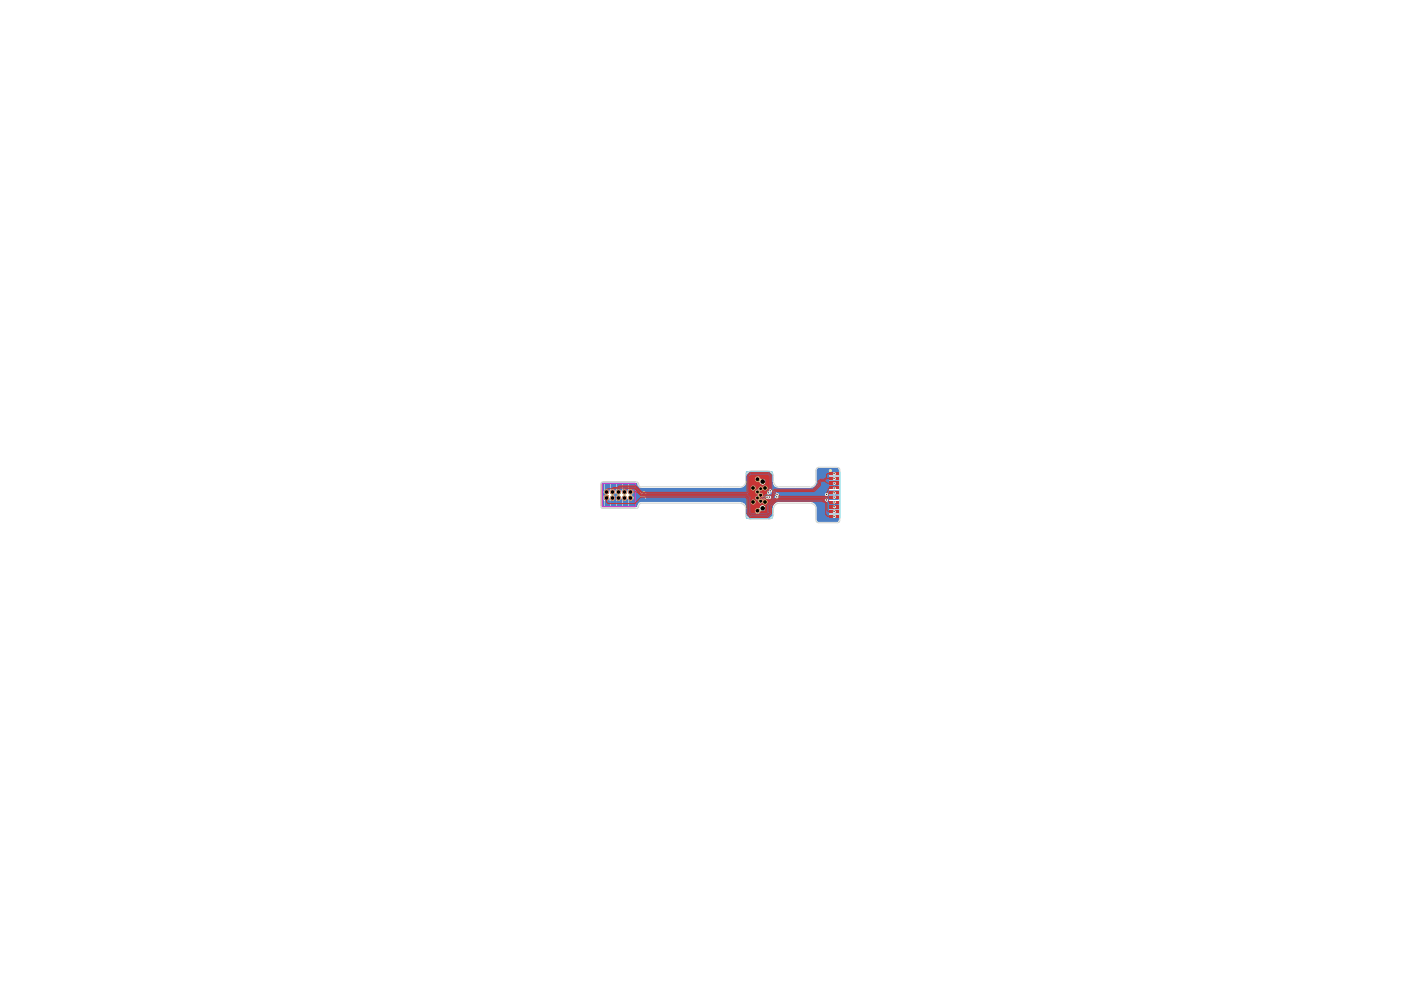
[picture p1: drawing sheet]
<svg xmlns="http://www.w3.org/2000/svg" width="297mm" height="210mm" viewBox="0 0 297 210" stroke-linecap="round" stroke-linejoin="round" font-family="sans-serif">
<path d="M158.2 100h5.5v9.9h-5.5zM175.7 99.9h2.3v10.1h-2.3z" fill="none" stroke="#26e9ff" stroke-width=".21"/>
<path d="M127.7 102.4h7v5h-7zM159.5 107v1.6h.3M159.5 104.1v1.7M159.8 101.3h-.3v1.6M161.5 101.3h.8v1.6M162.3 107v1.6h-.8M162.3 104.1v1.7M162.7 107.2h.1M162.6 107.1h.1M162.6 107h.1" fill="none" stroke="#e8b2a7" stroke-width=".21"/>
<path d="M165.5 105.1l-.2 .2 .1 .4 .5 .1 .7-.8v.8M166.6 104.1l-.2 .4h-1.1" fill="none" stroke="#e8b2a7" stroke-width=".25"/>
<path d="M175.9 99.6l.4 .2-.1 .2-.4-.2z" fill="#e8b2a7"/>
<path d="M175.9 99.6l.4 .2-.1 .2-.4-.2zM173.6 105.1l-.2 .2h1M174.4 104.2l-.3 .4h-.7M174.4 105.1v.5" fill="none" stroke="#e8b2a7" stroke-width=".21"/>
<g fill="#02ffee">
<path d="M128.3 102.5h.7v1.8h-.7z"/>
<path d="M129.5 102.5h.8v1.8h-.8z"/>
<path d="M130.8 102.5h.8v1.8h-.8z"/>
<path d="M128.3 105.6h.7v1.7h-.7z"/>
<path d="M128.1 105.1h1v1h-1z"/>
<path d="M129.5 105.6h.8v1.8h-.8z"/>
<path d="M132.1 102.5h.7v1.8h-.7z"/>
<path d="M133.3 102.5h.8v1.8h-.8z"/>
<path d="M130.8 105.6h.8v1.8h-.8z"/>
<path d="M132.1 105.6h.7v1.8h-.7z"/>
<path d="M133.3 105.6h.8v1.8h-.8z"/>
<path d="M175.8 100.2h2.1v.6h-2.1z"/>
<path d="M175.8 101.2h2.1v.6h-2.1z"/>
<path d="M175.8 102.1h2.1v.7h-2.1z"/>
<path d="M175.8 103.1h2.1v.6h-2.1z"/>
<path d="M175.8 104.1h2.1v.6h-2.1z"/>
<path d="M175.8 105.2h2.1v.5h-2.1z"/>
<path d="M175.8 106.2h2.1v.6h-2.1z"/>
<path d="M175.8 107.1h2.1v.7h-2.1z"/>
<path d="M175.8 108.1h2.1v.6h-2.1z"/>
<path d="M175.8 109.1h2.1v.6h-2.1z"/>
<circle cx="128.6" cy="104.3" r=".55"/>
<circle cx="129.9" cy="104.3" r=".55"/>
<circle cx="129.9" cy="105.6" r=".55"/>
<circle cx="131.1" cy="104.3" r=".55"/>
<circle cx="132.4" cy="105.6" r=".55"/>
<circle cx="132.4" cy="104.3" r=".55"/>
<circle cx="131.1" cy="105.6" r=".55"/>
<circle cx="133.7" cy="105.6" r=".55"/>
<circle cx="133.7" cy="104.3" r=".55"/>
<circle cx="160.6" cy="105.6" r=".47"/>
<circle cx="160.6" cy="104.3" r=".47"/>
<circle cx="160.6" cy="108.3" r=".55"/>
<circle cx="159.7" cy="106.4" r=".47"/>
<circle cx="161.7" cy="107.8" r=".47"/>
<circle cx="161.3" cy="106.3" r=".47"/>
<circle cx="161.3" cy="105" r=".47"/>
<circle cx="162.2" cy="106.4" r=".47"/>
<circle cx="161.7" cy="102.1" r=".47"/>
<circle cx="161.3" cy="103.6" r=".47"/>
<circle cx="160.6" cy="101.6" r=".55"/>
<circle cx="159.7" cy="103.5" r=".47"/>
<circle cx="162.2" cy="103.5" r=".47"/>
</g>
<path d="M127.6 102.4h7.5a1.09 1.09 0 0 0 .8 1.1h23.3a.57 .57 0 0 0 .5 .4 .57 .57 0 0 0 .6-.4 .55 .55 0 0 0-.6-.6 .55 .55 0 0 0-.5 .6h-2.2l.4-.1 .6-.4 .2-.6v-.8h1.8a.64 .64 0 0 0 .4 .6 .64 .64 0 0 0 .6-.1 .66 .66 0 0 0 .6 .6 .66 .66 0 0 0 .7-.3v-.5l-.3-.3h-.7l-.2-.4-.2-.2-.6 .1-.3 .5h-1.8l.1-.9 .6-.6h4.2l.6 .6v1.5a1.46 1.46 0 0 0 1.4 1.3l7.2-.1 .6-.4 .2-.6 .1-3 .3-.2h4.1l.3 .4-.1 .5h-2v.7h2.1v.2h-2.1v.9h2.1v.1h-2.1v.8l2.1 .1v.1h-2.1v.8l2.1 .1v.2h-2.1v.7h2.1v.3h-2.1v.7h2.1v.2h-2.1v.8h2.1l-.1 .3h-.8v.8h.9v.1h-2.1v.8l2.1 .1v.2h-2.1v.7h2v.7l-.2 .2h-4.1l-.3-.2-.1-2.9h2.7v.3h.9v-.3h-3.6l-.1-.3h3.7v-.2h-.9v.2h-2.8l-.3-.5-.8-.4-7.2 .1-.6 .4-.2 .4-.2 .4v1.5l-.6 .6h-4.2l-.5-.4-.2-1.1h1.8v.2a.67 .67 0 0 0 1.2 0l.1-.2a.76 .76 0 0 0 1-.3l-.1-.6a.66 .66 0 0 0-.7-.3 .66 .66 0 0 0-.5 .7l-.4-.2a.67 .67 0 0 0-.6 .7h-1.8v-.8a1.57 1.57 0 0 0-1.2-1.1h2.2v.2a.56 .56 0 0 0 .9 .2 .56 .56 0 0 0-.3-.9h-.3l-.3 .5-23.5 .1a1.19 1.19 0 0 0-.7 1h-7.3l-.1-3.2h.4l.1 .3 .4 .3-.5 .2 .2 2.3h.9v-.8h.3v.8h.4v-.8h.2v.8h.4v-.8h.3v.8h.3v-.8h.3v.8h.3v-.8h-2.5l.1-.9h.2v.6h.4v-.5h.2v.5h.4l.1-.6h-.3v-.3h.3l-.6-.5 .6-.3v-.2l.2 .3 .4 .2-.5 .4 .3 .1v.3h-.3l.1 .6h.3v-.5h.3v.5h.3l.1-.7 .3 .3v1.5h.9v-1.5l.2-.2 .2 .2v1.5h.8l.1-1.5 .2-.3h25.7l.2 .4 .5 .1v.3l.3 .4 .5-.2a.56 .56 0 0 0 .8 .3 .56 .56 0 0 0 .1-.9h12.4l.3 .3 .3-.2-.2-.4v-.6l.2-.1v-.3l-.2-.1-.4 .1v.3l.2 .1v.6l-.2 .3h-12.4l.8-.3 .2-.3-.1-.2-.2-.1-1.5 .1 .1-.3-.4-.4h1.2v.2l.3 .1 1-.3 .3 .3v.4l.3 .4h.3l.1-.2a.73 .73 0 0 0-.2-.9l-.7-.6h-.4l-.1-.2h-.4v.4l-.4 .1-.1 .3h-1.5v-.4h.5l.1-.3 .3 .2a.61 .61 0 0 0 .7-.7 .57 .57 0 0 0-.5-.4 .57 .57 0 0 0-.6 .4l-.4-.2-.4 .4v.3l-.5 .1a.57 .57 0 0 0-.1 .6 .57 .57 0 0 0 .6 .3v.3l-.5 .1-.2 .4h-25.7l-.1-.4-.5-.2a.63 .63 0 0 0 .4-1l-.1-1.6h-.8v1.6l-.2 .2-.2-.2-.1-1.6h-.8v1.6l-.2 .2-.2-.2v-1.6h-.9v1.6l-.2 .2-.1-.2v-1.5l-1-.1v1.6l-.2 .2-.1-1.7-.9-.1v1.6l-.2 .3h-.4z" fill="#4d7fc4"/>
<path d="M161.3 105l.4 .4h.9M162.6 105.4h.1M162.9 104.5l1-.2 .8 1M163.1 105.4l-.2 .4h-.4l-.2-.2h-1.7M163.3 104.1h.6l.8 .7M175.2 104.8v1.2" fill="none" stroke="#4d7fc4" stroke-width=".21"/>
<g fill="#4d7fc4">
<path d="M128.3 102.5h.7v1.8h-.7z"/>
<path d="M129.5 102.5h.8v1.8h-.8z"/>
<path d="M130.8 102.5h.8v1.8h-.8z"/>
<path d="M132.1 102.5h.7v1.8h-.7z"/>
<path d="M133.3 102.5h.8v1.8h-.8z"/>
<path d="M128.3 105.6h.7v1.7h-.7z"/>
<path d="M129.5 105.6h.8v1.8h-.8z"/>
<path d="M130.8 105.6h.8v1.8h-.8z"/>
<path d="M132.1 105.6h.7v1.8h-.7z"/>
<path d="M133.3 105.6h.8v1.8h-.8z"/>
<path d="M175.8 100.2h2.1v.6h-2.1z"/>
<path d="M175.8 101.2h2.1v.6h-2.1z"/>
<path d="M175.8 102.1h2.1v.7h-2.1z"/>
<path d="M175.8 103.1h2.1v.6h-2.1z"/>
<path d="M175.8 104.1h2.1v.6h-2.1z"/>
<path d="M175.8 105.2h2.1v.5h-2.1z"/>
<path d="M175.8 106.2h2.1v.6h-2.1z"/>
<path d="M175.8 107.1h2.1v.7h-2.1z"/>
<path d="M175.8 108.1h2.1v.6h-2.1z"/>
<path d="M175.8 109.1h2.1v.6h-2.1z"/>
</g>
<g fill="none" stroke="#d0d2cd" stroke-width=".21">
<path d="M159.2 99.8h3.6M159.3 99.8a1.2 1.2 0 0 0-1.2 1.2v1M162.8 99.8a1.2 1.2 0 0 1 1.2 1.2M173 99.7v2.3M173.6 99.1h3.8M173.6 99.1a.6 .6 0 0 0-.6 .6M177.5 99.1a.6 .6 0 0 1 .6 .6M178 99.7v10.5M127.3 102.5v4.9M127.4 107.4l.2 .4h.2M127.7 102.1h7.2M127.7 107.8h7.2"/>
<path d="M127.8 102.2l-.4 .4M134.9 102.2a.63 .63 0 0 1 .6 .7l.5 .4M136 106.7h20.9a1.2 1.2 0 0 1 1.2 1.2M136 103.2h20.9M136 106.7a.73 .73 0 0 0-.7 .9l-.4 .2M158.1 107.9v1M158.1 108.9a1.2 1.2 0 0 0 1.2 1.2M158.1 102.1a1.2 1.2 0 0 1-1.2 1.2M159.2 110.1h3.6M164 101v1M164 107.9v1M164 102.1a1.2 1.2 0 0 0 1.2 1.2"/>
<path d="M164 108.9a1.2 1.2 0 0 1-1.2 1.2M165.2 103.2h6.6M165.2 106.7h6.6M165.2 106.7a1.2 1.2 0 0 0-1.2 1.2M171.8 106.7a1.2 1.2 0 0 1 1.2 1.2M173 107.9v2.3M173 110.3a.6 .6 0 0 0 .6 .6M173 102.1a1.2 1.2 0 0 1-1.2 1.2M173.6 110.8h3.8M178.1 110.3a.6 .6 0 0 1-.6 .6"/>
</g>
<path d="M127.7 102.4h7v5h-7z" fill="none" stroke="#ff26e2" stroke-width=".21"/>
<path d="M135.9 105.2h.7l.3 .5M135.9 104.9v-.6l.3 .3 .1-.3h.4l.2 .2-.2 .4" fill="none" stroke="#f2eda1" stroke-width=".21"/>
<path d="M175.9 99.6l.4 .2-.1 .2-.4-.2z" fill="#f2eda1"/>
<path d="M175.9 99.6l.4 .2-.1 .2-.4-.2z" fill="none" stroke="#f2eda1" stroke-width=".21"/>
<g fill="#d864ff">
<path d="M128.1 105.1h1v1h-1z"/>
<path d="M175.8 100.2h2.1v.6h-2.1z"/>
<path d="M175.8 101.2h2.1v.6h-2.1z"/>
<path d="M175.8 102.1h2.1v.7h-2.1z"/>
<path d="M175.8 103.1h2.1v.6h-2.1z"/>
<path d="M175.8 104.1h2.1v.6h-2.1z"/>
<path d="M175.8 105.2h2.1v.5h-2.1z"/>
<path d="M175.8 106.2h2.1v.6h-2.1z"/>
<path d="M175.8 107.1h2.1v.7h-2.1z"/>
<path d="M175.8 108.1h2.1v.6h-2.1z"/>
<path d="M175.8 109.1h2.1v.6h-2.1z"/>
<circle cx="128.6" cy="104.3" r=".55"/>
<circle cx="129.9" cy="105.6" r=".55"/>
<circle cx="129.9" cy="104.3" r=".55"/>
<circle cx="131.1" cy="105.6" r=".55"/>
<circle cx="131.1" cy="104.3" r=".55"/>
<circle cx="132.4" cy="105.6" r=".55"/>
<circle cx="132.4" cy="104.3" r=".55"/>
<circle cx="133.7" cy="105.6" r=".55"/>
<circle cx="133.7" cy="104.3" r=".55"/>
<circle cx="161.7" cy="107.8" r=".47"/>
<circle cx="161.3" cy="106.3" r=".47"/>
<circle cx="160.6" cy="105.6" r=".47"/>
<circle cx="161.3" cy="105" r=".47"/>
<circle cx="160.6" cy="108.3" r=".55"/>
<circle cx="159.7" cy="106.4" r=".47"/>
<circle cx="162.2" cy="106.4" r=".47"/>
<circle cx="161.7" cy="102.1" r=".47"/>
<circle cx="160.6" cy="104.3" r=".47"/>
<circle cx="161.3" cy="103.6" r=".47"/>
<circle cx="160.6" cy="101.6" r=".55"/>
<circle cx="159.7" cy="103.5" r=".47"/>
<circle cx="162.2" cy="103.5" r=".47"/>
</g>
<path d="M158.7 101l.5-.4h3.6l.4 .4v2.4l-.5 .5v.8l-.4 .1-.9 .9h-.3v-.3a.56 .56 0 0 0 .6-.8l-.6-.1v-.4h.4l-.1-.2 .1-.2 .2 .2 .2-.4 .1 .2-.1 .2h.6l-.2-.2 .2-.2 .1 .2 .1-.2-.1-.4-.1 .2-.2-.1 .2-.2h-.5h-.1l.1 .2-.1 .1-.1-.2-.3 .4-.1-.1 .1-.2-.3-.1-.2 .1 .2 .2-.2 .1-.1-.1-.1 .4-.5 .1a.57 .57 0 0 0-.1 .6 .57 .57 0 0 0 .6 .3v.3l-.4 .1a.54 .54 0 0 0 0 .9h.4v.3l.3 .4 .5-.2 .2 .2 .2-.2v.3h.5l-.2-.2 .2-.1 .1 .2v-.6l-.1 .1-.2-.1 .2-.2-.5-.1-.1 .1 .1 .2-.1 .1-.2-.2 .6-.7 .5 .5 .9-.2 .4-.3v.3l-1.4 1.3v1.5l-.2 .4h-1.6v-.4l.2 .1 .2-.3 .6 .1 .3-.3 .1-.7a.74 .74 0 0 0-.8-.3 .74 .74 0 0 0-.6 .7h-.6l.1 .2-.1 .1-.2-.1-.1 .3 .2 .3 .1-.1v.4h-.9l-.2-.3v-1.8l.2-.2 .2 .1-.2 .2h.5l.1-.1-.2-.1h.4v-.5l-.3 .1-.1-.1 .2-.2-.2-.1-.4 .1 .2 .2-.2 .1-.2-.1v-.8l-.7-.8 .2-.2v-.9h.5v.2l.2-.2 .2 .2-.2 .2 .2 .1 .4-.1-.2-.2 .1-.2 .3 .2v-.5h-.4l.2-.2h-.1h-.5l.2 .2-.2 .1-.2-.2v.4h-.5v-1.9h1.3l.1 .3 .2-.1 .1 .1-.1 .2h.7a.66 .66 0 0 0 .6 .6 .66 .66 0 0 0 .7-.3v-.5l-.3-.3h-.7l-.2-.3-.2 .1v-.1l.1-.2h-.7l.1 .2-.1 .1-.1-.1-.2 .3h-1.3z" fill="#c83434"/>
<path d="M128.6 105.6v.8l.3 .4h5.7l1.3-1.4h22.2l.3 .3v3.3l.7 .7h3.6l.9-.8v-1.5l1-1.1h9.8l.7 .4v2.4l.3 .4h1.5M129.9 104.3v-.6l1.1-.1 .3-.4h3.5l1.3 1.4h22.3l.3-.3v-3.4l.5-.5h3.7l.5 .5v2.6l-.5 .4v.6M131.1 104.3v-.6l.3-.2h3.3l1.3 1.3h22.4l.7 .7v3.2l.3 .4h3.1l.4-.5v-1.6l1.4-1.3h11l.3 .1v.5l.2 .1h1.1M132.4 104.3v-.5l.2-.2h2l1.4 1.4h22.2l.6 .6v3.2l.5 .4h3.2l.6-.5v-1.6l1.3-1.3h10.2l.1 .2h.5M133.7 104.3h1.3l.9 .9h22.2l.6 .5v3.2l.5 .6h3.4l.7-.7v-1.6l1.2-1.2h10l.2 .3h.2l.4 .3v1.6l.3 .3h1.3M163.3 104.1l.3-.4v-2.9l-.6-.6h-3.9l-.7 .7-.1 3.5h-22.1l-1.3-1.4h-3.7l-.3 .4h-1l-.1 .2h-1l-.2 .2v.5M164.7 105.3l12.2 .1M176.9 102.4h-1.6l-.4-.4h-.8l-.1 .3v.6l-1.4 1.3h-8.2l-.1 .7-.7 .7-.4 .2h-.3l-.3-.4M176.9 101.4h-1.6l-.4 .5h-.8l-.4 .2v.7l-1.2 1.2h-8.2l-.2 .2v.6l-.5 .6h-.5M176.9 100.4h-1.5l-.2 .3v.5l-.4 .4h-.8l-.5 .4v.6l-1 1.1h-8.3l-.4 .4v.6l-.2 .3h-1.1l-1.2 1.3M176.9 103.5h-1.2l-.5 1.3M176.9 104.5h-1.2l-.1 .6-.3 .1h-9.9l-.7-.4" fill="none" stroke="#c83434" stroke-width=".21"/>
<g fill="#c83434">
<path d="M175.8 100.2h2.1v.6h-2.1z"/>
<path d="M175.8 101.2h2.1v.6h-2.1z"/>
<path d="M175.8 102.1h2.1v.7h-2.1z"/>
<path d="M175.8 103.1h2.1v.6h-2.1z"/>
<path d="M175.8 104.1h2.1v.6h-2.1z"/>
<path d="M175.8 105.2h2.1v.5h-2.1z"/>
<path d="M175.8 106.2h2.1v.6h-2.1z"/>
<path d="M175.8 107.1h2.1v.7h-2.1z"/>
<path d="M175.8 108.1h2.1v.6h-2.1z"/>
<path d="M175.8 109.1h2.1v.6h-2.1z"/>
</g>
<g fill="#e3b72e">
<path d="M128.1 105.1h1v1h-1z"/>
<circle cx="128.6" cy="104.3" r=".55"/>
<circle cx="129.9" cy="105.6" r=".55"/>
<circle cx="129.9" cy="104.3" r=".55"/>
<circle cx="131.1" cy="105.6" r=".55"/>
<circle cx="131.1" cy="104.3" r=".55"/>
<circle cx="132.4" cy="105.6" r=".55"/>
<circle cx="132.4" cy="104.3" r=".55"/>
<circle cx="133.7" cy="105.6" r=".55"/>
<circle cx="133.7" cy="104.3" r=".55"/>
<circle cx="161.7" cy="107.8" r=".47"/>
<circle cx="161.3" cy="106.3" r=".47"/>
<circle cx="160.6" cy="105.6" r=".47"/>
<circle cx="161.3" cy="105" r=".47"/>
<circle cx="160.6" cy="108.3" r=".55"/>
<circle cx="159.7" cy="106.4" r=".47"/>
<circle cx="162.2" cy="106.4" r=".47"/>
<circle cx="161.7" cy="102.1" r=".47"/>
<circle cx="160.6" cy="104.3" r=".47"/>
<circle cx="161.3" cy="103.6" r=".47"/>
<circle cx="160.6" cy="101.6" r=".55"/>
<circle cx="159.7" cy="103.5" r=".47"/>
<circle cx="162.2" cy="103.5" r=".47"/>
</g>
<g fill="none" stroke="#ececec" stroke-width=".21">
<path d="M162.6 105.3l.3 .2-.1 .1-.3-.1zM162.6 105.3l.2 .2-.1 .1-.2-.1zM162.8 104.3l.3 .2-.1 .2-.3-.2zM162.9 104.4l.2 .1-.1 .1-.2-.1zM163.1 105.3l.3 .2-.1 .1-.3-.1zM163.1 105.3l.2 .2-.1 .1-.1-.1zM163.2 103.9l.4 .2-.1 .2-.4-.2zM163.3 104l.2 .1-.1 .1-.2-.1zM164.6 105.2l.3 .2-.1 .2-.3-.2zM164.6 105.3l.2 .1v.1l-.2-.1zM164.7 104.7l.3 .2-.1 .1-.3-.1zM164.7 104.7l.2 .2v.1l-.2-.1z"/>
<path d="M175.2 105.9l.3 .1-.1 .2-.3-.2zM175.2 104.7l.3 .2-.1 .1-.3-.1zM175.2 105.9l.2 .1-.1 .2-.1-.2zM175.2 104.7l.2 .2-.1 .1-.1-.1zM176.8 102.3l.3 .2-.1 .2-.3-.2zM176.8 101.3l.3 .2-.1 .2-.3-.2zM176.8 100.3l.3 .2-.1 .1-.3-.1zM176.8 103.3l.3 .2-.1 .2-.3-.2zM176.8 104.3l.3 .2-.1 .2-.3-.2zM176.8 105.3l.3 .2-.1 .1-.3-.1zM176.8 106.3l.3 .2-.1 .2-.3-.2zM176.8 107.3l.3 .2-.1 .2-.3-.2z"/>
<path d="M176.8 108.3l.3 .2-.1 .2-.3-.2zM176.8 109.3l.3 .2-.1 .2-.3-.2zM176.8 102.4l.2 .1v.1l-.2-.1zM176.8 101.4l.2 .1v.1l-.2-.1zM176.8 100.3l.2 .2v.1l-.2-.1zM176.8 103.4l.2 .1v.1l-.2-.1zM176.8 104.4l.2 .1v.1l-.2-.1zM176.8 105.3l.2 .2v.1l-.2-.1zM176.8 106.4l.2 .1v.1l-.2-.1zM176.8 107.4l.2 .1v.1l-.2-.1zM176.8 108.4l.2 .1v.1l-.2-.1zM176.8 109.4l.2 .1v.1l-.2-.1z"/>
</g>
<g fill="#000">
<path d="M160.4 105.4h.4v.4h-.4zM160.4 104.1h.4v.4h-.4zM161.1 106h.4v.5h-.4zM161.1 104.8h.4v.4h-.4zM161.1 103.4h.4v.5h-.4zM162.6 105.3l.2 .1-.1 .1-.2-.1zM162.8 104.4l.2 .1-.1 .1-.1-.1zM163.1 105.3l.2 .1-.1 .1-.2-.1zM163.2 103.9l.2 .2v.1l-.2-.1zM164.6 105.2l.2 .1-.1 .1-.2-.1zM164.7 104.7l.2 .1-.1 .1-.2-.1zM175.2 105.9l.2 .1-.1 .1-.2-.1z"/>
<path d="M175.2 104.7l.2 .1-.1 .1-.2-.1zM176.8 102.3l.2 .1-.1 .2-.2-.2zM176.8 101.3l.2 .1-.1 .1-.2-.1zM176.8 100.3l.2 .1-.1 .1-.2-.1zM176.8 103.3l.2 .2-.1 .1-.2-.1zM176.8 104.4l.2 .1-.1 .1-.2-.1zM176.8 105.3l.2 .1-.1 .1-.2-.1zM176.8 106.3l.2 .1-.1 .1-.2-.1zM176.8 107.3l.2 .1-.1 .2-.2-.2zM176.8 108.3l.2 .2-.1 .1-.2-.1zM176.8 109.4l.2 .1-.1 .1-.2-.1z"/>
<circle cx="128.6" cy="104.3" r=".38"/>
<circle cx="128.6" cy="105.6" r=".38"/>
<circle cx="129.9" cy="104.3" r=".38"/>
<circle cx="129.9" cy="105.6" r=".38"/>
<circle cx="131.1" cy="105.6" r=".38"/>
<circle cx="131.1" cy="104.3" r=".38"/>
<circle cx="132.4" cy="105.6" r=".38"/>
<circle cx="132.4" cy="104.3" r=".38"/>
<circle cx="133.7" cy="104.3" r=".38"/>
<circle cx="133.7" cy="105.6" r=".38"/>
<circle cx="159.7" cy="106.4" r=".38"/>
<circle cx="159.7" cy="103.5" r=".38"/>
<circle cx="160.6" cy="101.6" r=".38"/>
<circle cx="160.6" cy="108.3" r=".38"/>
<circle cx="161.7" cy="102.1" r=".47"/>
<circle cx="161.7" cy="107.8" r=".47"/>
<circle cx="162.2" cy="103.5" r=".38"/>
<circle cx="162.2" cy="106.4" r=".38"/>
</g>
<g fill="none" stroke="#e3b72e" stroke-width=".21">
<path d="M160.4 105.4h.4v.4h-.4zM160.4 104.1h.4v.5h-.4zM161.1 106.1h.4v.4h-.4zM161.1 104.8h.4v.5h-.4zM161.1 103.5h.4v.4h-.4z"/>
<circle cx="128.6" cy="105.6" r=".38"/>
<circle cx="128.6" cy="104.3" r=".38"/>
<circle cx="129.9" cy="105.6" r=".38"/>
<circle cx="129.9" cy="104.3" r=".38"/>
<circle cx="131.2" cy="104.3" r=".38"/>
<circle cx="131.2" cy="105.6" r=".38"/>
<circle cx="132.4" cy="104.3" r=".38"/>
<circle cx="132.4" cy="105.6" r=".38"/>
<circle cx="133.7" cy="105.6" r=".38"/>
<circle cx="133.7" cy="104.3" r=".38"/>
<circle cx="159.7" cy="106.5" r=".38"/>
<circle cx="159.7" cy="103.5" r=".38"/>
<circle cx="160.6" cy="101.6" r=".47"/>
<circle cx="160.6" cy="108.3" r=".47"/>
<circle cx="162.2" cy="106.5" r=".38"/>
<circle cx="162.2" cy="103.5" r=".38"/>
</g>
</svg>
